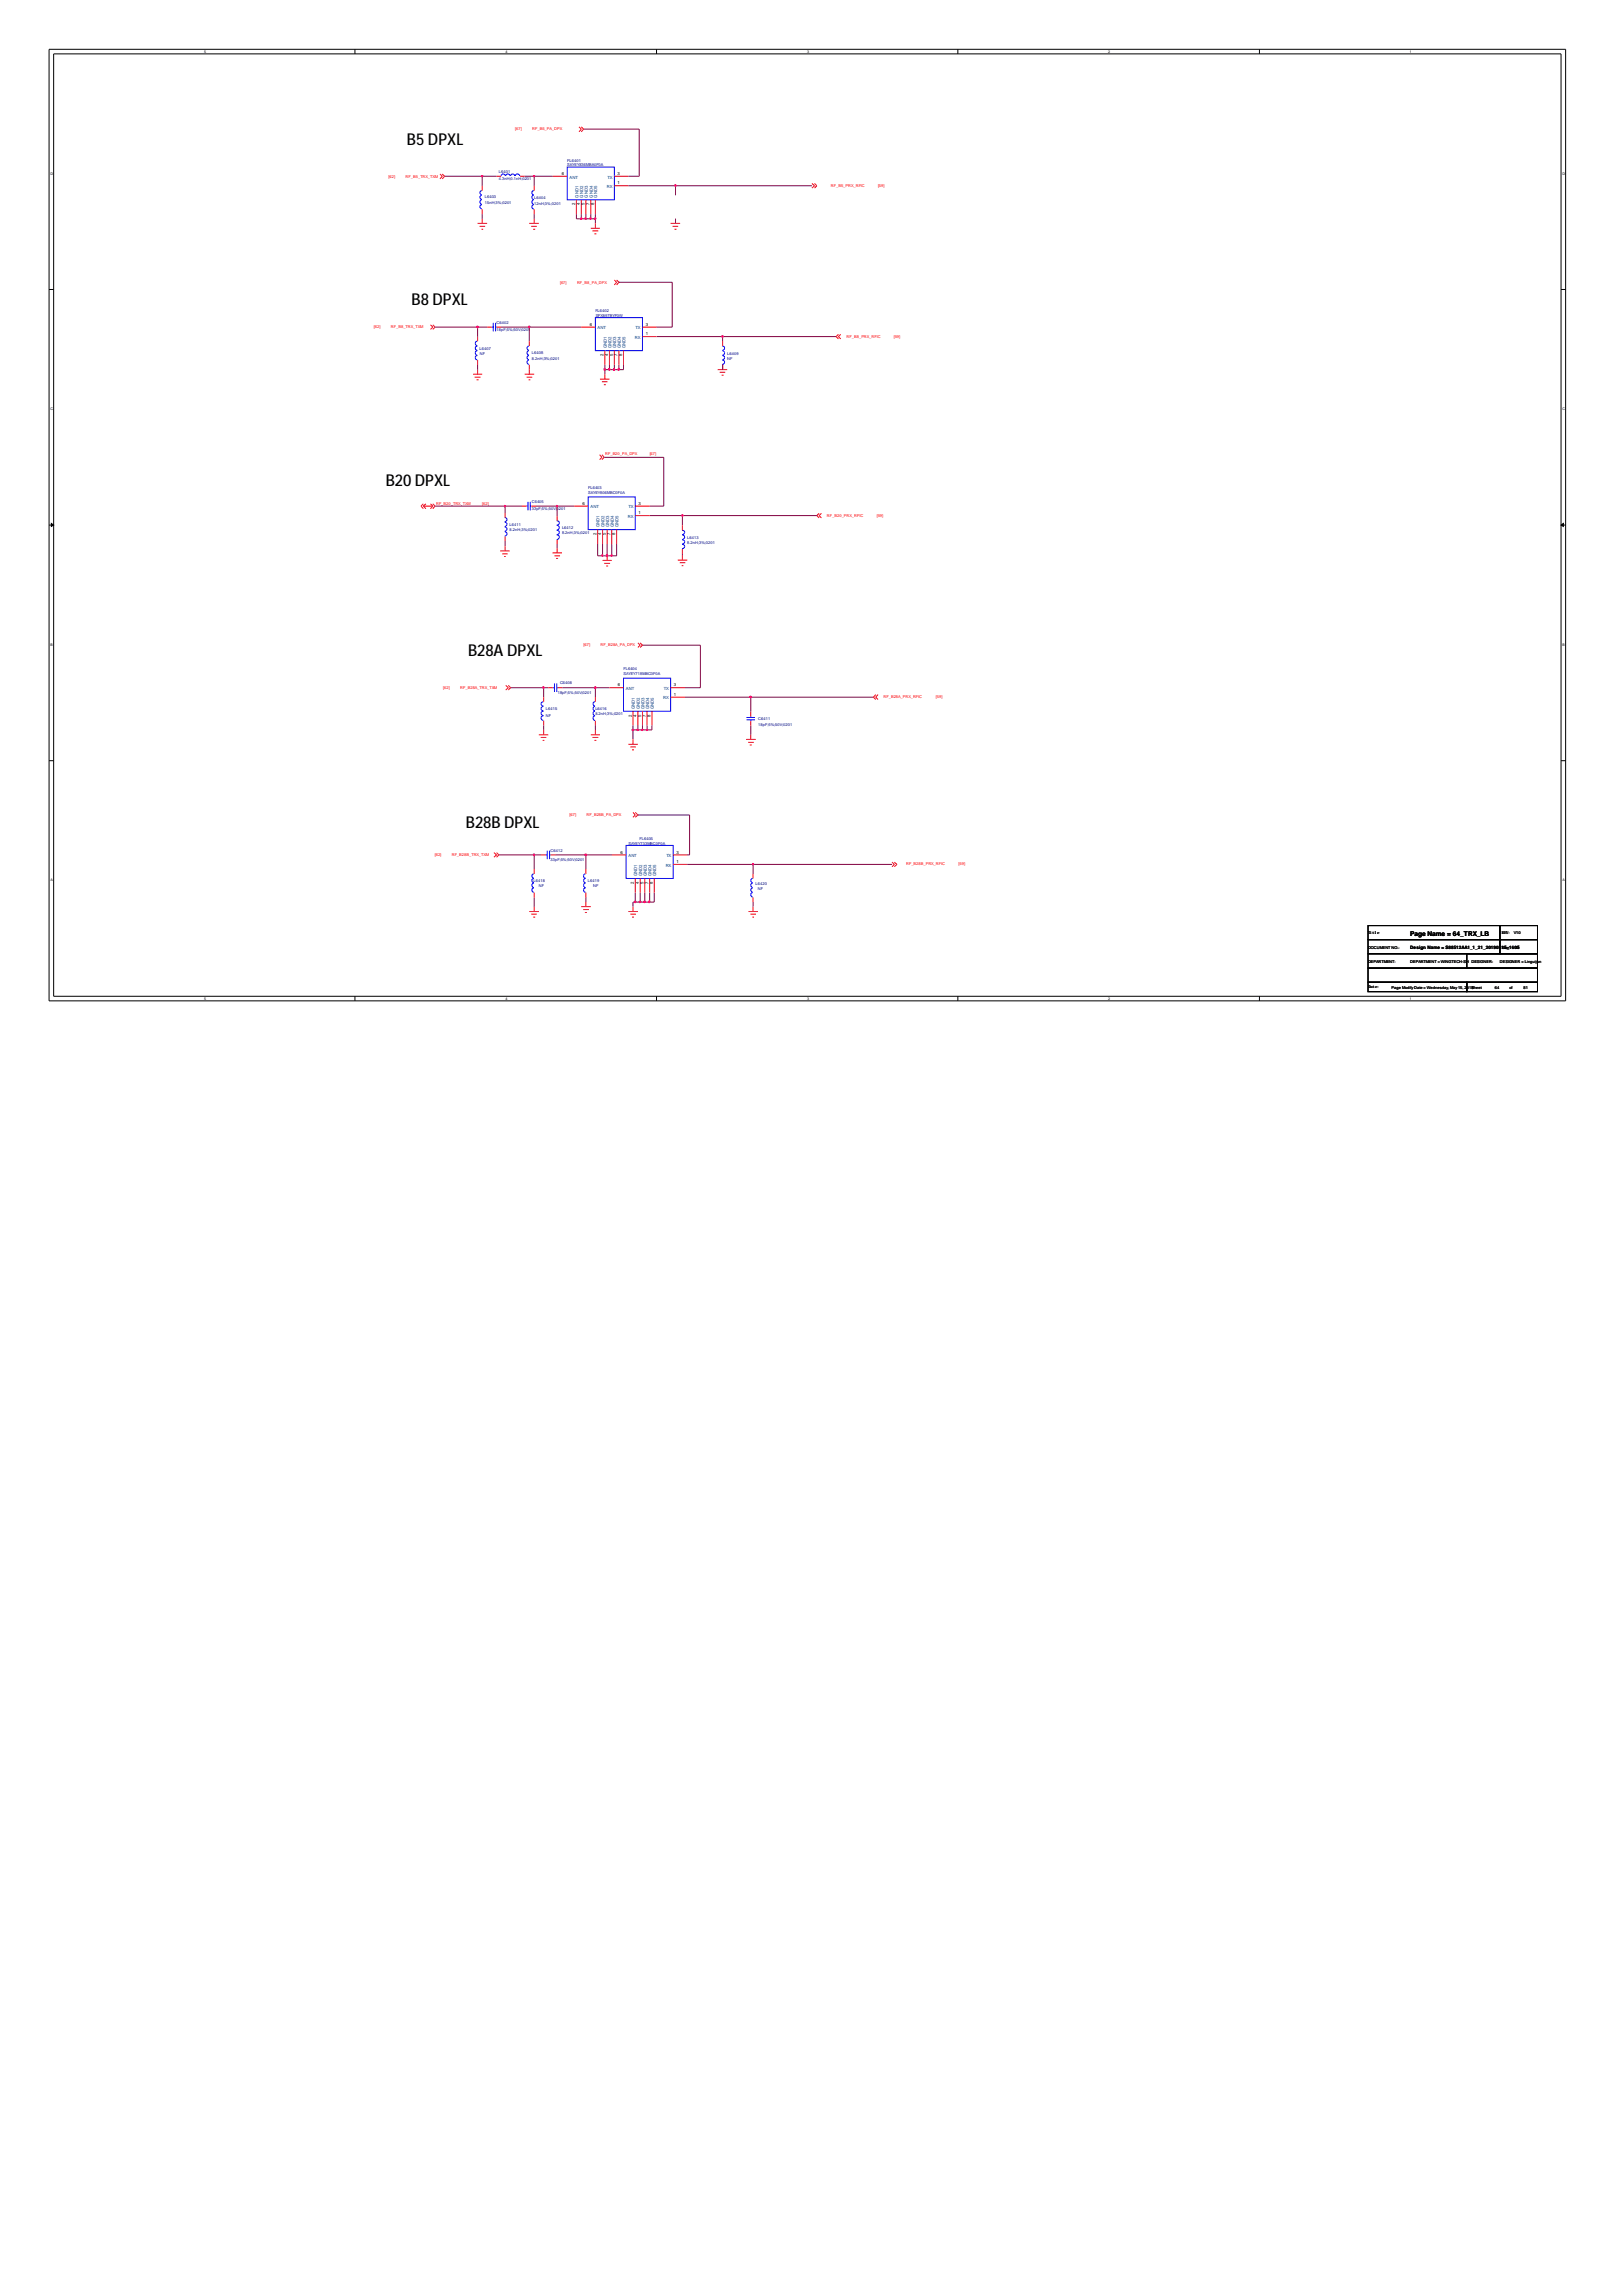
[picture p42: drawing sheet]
<svg xmlns="http://www.w3.org/2000/svg" width="210mm" height="297mm" viewBox="0 0 210 297" stroke-linecap="round" stroke-linejoin="round" font-family="sans-serif">
<defs><g id="words">
<g font-size="2.1">
<text x="52.7" y="18.7">B5 DPXL</text>
<text x="53.3" y="39.5">B8 DPXL</text>
<text x="49.9" y="62.9">B20DPXL</text>
<text x="60.6" y="84.9">B28A DPXL</text>
<text x="60.3" y="107.1">B28B DPXL</text>
</g>
<text font-size=".8" x="182.5" y="121.1">Page Name = 64_TRX_LB</text>
<g font-size=".6">
<text x="72.7" y="22.6">6</text>
<text x="79.9" y="22.6">3</text>
<text x="79.9" y="23.9">1</text>
<text x="74.4" y="26.6" transform="rotate(-90 74.4 26.6)">2</text>
<text x="75.1" y="26.6" transform="rotate(-90 75.1 26.6)">4</text>
<text x="75.6" y="26.6" transform="rotate(-90 75.6 26.6)">5</text>
<text x="76.3" y="26.6" transform="rotate(-90 76.3 26.6)">7</text>
<text x="76.9" y="26.6" transform="rotate(-90 76.9 26.6)">8</text>
<text x="76.3" y="42.1">6</text>
<text x="78.1" y="46.1" transform="rotate(-90 78.1 46.1)">2</text>
<text x="78.7" y="46.1" transform="rotate(-90 78.7 46.1)">4</text>
<text x="79.3" y="46.1" transform="rotate(-90 79.3 46.1)">5</text>
<text x="79.9" y="46.1" transform="rotate(-90 79.9 46.1)">7</text>
<text x="80.5" y="46.1" transform="rotate(-90 80.5 46.1)">8</text>
<text x="83.6" y="42.1">3</text>
<text x="83.6" y="43.4">1</text>
<text x="75.4" y="65.3">6</text>
<text x="82.6" y="65.3">3</text>
<text x="77.2" y="69.2" transform="rotate(-90 77.2 69.2)">2</text>
<text x="77.8" y="69.2" transform="rotate(-90 77.8 69.2)">4</text>
<text x="78.4" y="69.2" transform="rotate(-90 78.4 69.2)">5</text>
<text x="79" y="69.2" transform="rotate(-90 79 69.2)">7</text>
<text x="79.6" y="69.2" transform="rotate(-90 79.6 69.2)">8</text>
<text x="82.6" y="66.5">1</text>
<text x="80" y="88.8">6</text>
<text x="87.2" y="88.8">3</text>
<text x="81.7" y="92.7" transform="rotate(-90 81.7 92.7)">2</text>
<text x="82.4" y="92.7" transform="rotate(-90 82.4 92.7)">4</text>
<text x="83" y="92.7" transform="rotate(-90 83 92.7)">5</text>
<text x="83.6" y="92.7" transform="rotate(-90 83.6 92.7)">7</text>
<text x="84.2" y="92.7" transform="rotate(-90 84.2 92.7)">8</text>
<text x="87.2" y="90">1</text>
<text x="80.3" y="110.4">6</text>
<text x="87.5" y="110.4">3</text>
<text x="87.5" y="111.7">1</text>
<text x="82" y="114.4" transform="rotate(-90 82 114.4)">2</text>
<text x="82.7" y="114.4" transform="rotate(-90 82.7 114.4)">4</text>
<text x="83.3" y="114.4" transform="rotate(-90 83.3 114.4)">5</text>
<text x="83.9" y="114.4" transform="rotate(-90 83.9 114.4)">7</text>
<text x="84.5" y="114.4" transform="rotate(-90 84.5 114.4)">8</text>
<text x="182.5" y="122.8">Design Name = S88512AA1_1_21_20190515_1605</text>
</g>
<g font-size=".6" fill="#004080">
<text x="73.7" y="23.1">ANT</text>
<text x="78.6" y="23.1">TX</text>
<text x="74.8" y="25.6" transform="rotate(-90 74.8 25.6)">GND1</text>
<text x="75.5" y="25.6" transform="rotate(-90 75.5 25.6)">GND2</text>
<text x="76.1" y="25.6" transform="rotate(-90 76.1 25.6)">GND3</text>
<text x="76.7" y="25.6" transform="rotate(-90 76.7 25.6)">GND4</text>
<text x="77.3" y="25.6" transform="rotate(-90 77.3 25.6)">GND5</text>
<text x="78.5" y="24.3">RX</text>
<text x="77.3" y="42.6">ANT</text>
<text x="78.5" y="45.1" transform="rotate(-90 78.5 45.1)">GND1</text>
<text x="79.1" y="45.1" transform="rotate(-90 79.1 45.1)">GND2</text>
<text x="79.8" y="45.1" transform="rotate(-90 79.8 45.1)">GND3</text>
<text x="80.3" y="45.1" transform="rotate(-90 80.3 45.1)">GND4</text>
<text x="80.9" y="45.1" transform="rotate(-90 80.9 45.1)">GND5</text>
<text x="82.2" y="43.8">RX</text>
<text x="82.3" y="42.6">TX</text>
<text x="76.4" y="65.8">ANT</text>
<text x="81.3" y="65.8">TX</text>
<text x="77.6" y="68.2" transform="rotate(-90 77.6 68.2)">GND1</text>
<text x="78.2" y="68.2" transform="rotate(-90 78.2 68.2)">GND2</text>
<text x="78.8" y="68.2" transform="rotate(-90 78.8 68.2)">GND3</text>
<text x="79.4" y="68.2" transform="rotate(-90 79.4 68.2)">GND4</text>
<text x="80.1" y="68.2" transform="rotate(-90 80.1 68.2)">GND5</text>
<text x="81.2" y="67">RX</text>
<text x="81" y="89.3">ANT</text>
<text x="85.9" y="89.3">TX</text>
<text x="82.2" y="91.7" transform="rotate(-90 82.2 91.7)">GND1</text>
<text x="82.8" y="91.7" transform="rotate(-90 82.8 91.7)">GND2</text>
<text x="83.4" y="91.7" transform="rotate(-90 83.4 91.7)">GND3</text>
<text x="84" y="91.7" transform="rotate(-90 84 91.7)">GND4</text>
<text x="84.6" y="91.7" transform="rotate(-90 84.6 91.7)">GND5</text>
<text x="85.8" y="90.5">RX</text>
<text x="81.3" y="110.9">ANT</text>
<text x="82.5" y="113.4" transform="rotate(-90 82.5 113.4)">GND1</text>
<text x="83.1" y="113.4" transform="rotate(-90 83.1 113.4)">GND2</text>
<text x="83.7" y="113.4" transform="rotate(-90 83.7 113.4)">GND3</text>
<text x="84.3" y="113.4" transform="rotate(-90 84.3 113.4)">GND4</text>
<text x="84.9" y="113.4" transform="rotate(-90 84.9 113.4)">GND5</text>
<text x="86.1" y="112.1">RX</text>
<text x="86.2" y="110.9">TX</text>
</g>
<g font-size=".5">
<text x="26.4" y="6.8">5</text>
<text x="65.4" y="6.8">4</text>
<text x="104.4" y="6.8">3</text>
<text x="143.4" y="6.8">2</text>
<text x="182.5" y="6.8">1</text>
<text x="6.5" y="22.6">D</text>
<text x="202.2" y="22.6">D</text>
<text x="6.5" y="53.1">C</text>
<text x="202.2" y="53.1">C</text>
<text x="6.5" y="83.6">B</text>
<text x="202.2" y="83.6">B</text>
<text x="6.5" y="114">A</text>
<text x="202.2" y="114">A</text>
<text x="177" y="120.8">Title</text>
<text x="177" y="122.7">DOCUMENT NO.:</text>
<text x="177" y="124.5">DEPARTMENT:</text>
<text x="182.5" y="124.5">DEPARTMENT = WINGTECH-SH DESIGNER:</text>
<text x="194.1" y="124.5">DESIGNER = Linguijun</text>
<text x="194.4" y="122.7">Size</text>
<text x="194.4" y="120.8">REV:</text>
<text x="195.9" y="120.8">V10</text>
<text x="196.2" y="122.7">D</text>
<text x="26.4" y="129.3">5</text>
<text x="65.4" y="129.3">4</text>
<text x="104.4" y="129.3">3</text>
<text x="143.4" y="129.3">2</text>
<text x="177.1" y="127.9">Date:</text>
<text x="180.1" y="127.9">Page ModifyDate = Wednesday, May15, 2019</text>
<text x="182.5" y="129.3">1</text>
<text x="190.4" y="127.9">Sheet</text>
<text x="193.5" y="127.9">64</text>
<text x="195.3" y="127.9">of</text>
<text x="197.1" y="127.9">81</text>
</g>
<g font-size=".5" fill="#f00">
<text x="66.7" y="16.9">[67]</text>
<text x="68.9" y="16.9">RF_B5_PA_DPX</text>
<text x="50.3" y="23">[62]</text>
<text x="52.5" y="23">RF_B5_TRX_TXM</text>
<text x="107.5" y="24.2">RF_B5_PRX_RFIC</text>
<text x="113.6" y="24.2">[59]</text>
<text x="72.5" y="36.7">[67]</text>
<text x="74.7" y="36.7">RF_B8_PA_DPX</text>
<text x="48.4" y="42.5">[62]</text>
<text x="50.6" y="42.5">RF_B8_TRX_TXM</text>
<text x="109.6" y="43.7">RF_B8_PRX_RFIC</text>
<text x="115.7" y="43.7">[59]</text>
<text x="78.3" y="58.9">RF_B20_PA_DPX</text>
<text x="84.1" y="58.9">[67]</text>
<text x="56.4" y="65.3">RF_B20_TRX_TXM</text>
<text x="62.4" y="65.3">[62]</text>
<text x="107" y="66.9">RF_B20_PRX_RFIC</text>
<text x="113.5" y="66.9">[59]</text>
<text x="75.5" y="83.6">[67]</text>
<text x="77.7" y="83.6">RF_B28A_PA_DPX</text>
<text x="57.4" y="89.1">[62]</text>
<text x="59.6" y="89.1">RF_B28A_TRX_TXM</text>
<text x="114.3" y="90.3">RF_B28A_PRX_RFIC</text>
<text x="121.1" y="90.3">[59]</text>
<text x="73.7" y="105.6">[67]</text>
<text x="75.9" y="105.6">RF_B28B_PA_DPX</text>
<text x="56.3" y="110.7">[62]</text>
<text x="58.5" y="110.7">RF_B28B_TRX_TXM</text>
<text x="117.3" y="112">RF_B28B_PRX_RFIC</text>
<text x="124" y="112">[59]</text>
</g>
<g font-size=".5" fill="#000080">
<text x="64.6" y="22.4">L6401</text>
<text x="64.6" y="23.3">4.3nH;0.1nH;0201</text>
<text x="73.4" y="20.9">FL6401</text>
<text x="73.4" y="21.5">SAYEY836MBA0F0A</text>
<text x="62.7" y="25.6">L6403</text>
<text x="62.7" y="26.4">15nH;3%;0201</text>
<text x="69.1" y="25.8">L6404</text>
<text x="69.1" y="26.5">12nH;3%;0201</text>
<text x="64.3" y="41.9">C6402</text>
<text x="77" y="40.4">FL6402</text>
<text x="77.1" y="41">SFX897BYF0W</text>
<text x="62.1" y="45.3">L6407</text>
<text x="62.1" y="45.9">NF</text>
<text x="64.3" y="42.8">18pF;5%;50V;0201</text>
<text x="68.8" y="45.7">L6408</text>
<text x="68.8" y="46.5">8.2nH;3%;0201</text>
<text x="94.1" y="45.9">L6409</text>
<text x="94.1" y="46.5">NF</text>
<text x="68.8" y="65.1">C6405</text>
<text x="68.8" y="66">33pF;5%;50V;0201</text>
<text x="76.1" y="63.3">FL6403</text>
<text x="76.1" y="63.9">SAYEY806MBC0F0A</text>
<text x="66" y="68.1">L6411</text>
<text x="66" y="68.7">8.2nH;3%;0201</text>
<text x="72.7" y="68.5">L6412</text>
<text x="72.7" y="69.1">8.2nH;3%;0201</text>
<text x="88.9" y="69.7">L6413</text>
<text x="88.9" y="70.3">8.2nH;3%;0201</text>
<text x="72.2" y="89.8">18pF;5%;50V;0201</text>
<text x="72.5" y="88.5">C6408</text>
<text x="80.7" y="86.7">FL6404</text>
<text x="80.7" y="87.3">SAYEY718MBC0F0A</text>
<text x="70.7" y="91.9">L6415</text>
<text x="70.7" y="92.8">NF</text>
<text x="77" y="91.9">L6416</text>
<text x="77" y="92.5">8.2nH;3%;0201</text>
<text x="98.1" y="93.2">C6411</text>
<text x="98.1" y="93.9">18pF;5%;50V;0201</text>
<text x="71.2" y="110.2">C6412</text>
<text x="71.2" y="111.4">33pF;5%;50V;0201</text>
<text x="81.3" y="109.3">SAYEY733MBC0F0A</text>
<text x="82.8" y="108.7">FL6405</text>
<text x="69" y="114.2">L6418</text>
<text x="69.7" y="114.8">NF</text>
<text x="76.1" y="114.2">L6419</text>
<text x="76.8" y="114.8">NF</text>
<text x="97.8" y="114.5">L6420</text>
<text x="98.1" y="115.1">NF</text>
</g>
</g></defs>
<g fill="none" stroke="#000" stroke-width=".13">
<path d="M6.3 6.4h196.3v123.1h-196.3zM6.9 7h195.1v121.9h-195.1zM45.9 6.4v.6M85 6.4v.6M124 6.4v.6M163 6.4v.6M6.3 37.5h.6M202 37.5h.6M6.3 67.9h.6M202 67.9h.6M6.3 98.4h.6M202 98.4h.6"/>
<path d="M177 119.7h17.1v1.9h-17.1zM194.1 119.7h4.9v1.9h-4.9zM45.9 128.9v.6M85 128.9v.6M124 128.9v.6M163 128.9v.6M177 121.6h17.1v1.8h-17.1zM177 127.1h12.8v1.2h-12.8zM177 125.3h22v1.8h-22zM177 123.4h22v1.9h-22zM189.8 127.1h9.2v1.2h-9.2zM189.8 123.4h9.2v1.9h-9.2z"/>
<path d="M194.1 121.6h4.9v1.8h-4.9z"/>
</g>
<g fill="#000" stroke="#000" stroke-width=".13">
<path d="M6.6 67.7l.3 .2-.3 .2z" fill-rule="evenodd"/>
<path d="M202 67.9l.3-.2v.4z" fill-rule="evenodd"/>
</g>
<g fill="none" stroke="#f00" stroke-width=".13">
<path d="M74.9 16.4l.3 .3-.3 .3M75.2 16.4l.3 .3-.3 .3M56.9 22.5l.3 .3-.3 .3M57.2 22.5l.3 .3-.3 .3M61.8 28.9h1.2M62.1 29.3h.7M62.3 29.7h.2M62.4 24v.7M62.4 27.1v.6M62.4 28.3v.6M64.3 22.8h.6M67.3 22.8h.6"/>
<path d="M68.5 28.9h1.2M68.7 29.3h.8M69 29.7h.3M69.1 24v.7M69.1 27.1v.6M69.1 28.3v.6M71.5 22.8h1.9M74.6 25.9v1.8M75.2 25.9v1.8M75.8 25.9v1.8M76.5 29.5h1.1M76.5 25.9v1.8"/>
<path d="M76.7 29.9h.7M76.9 30.3h.3M77 25.9v1.8M77 28.9v.6M79.5 36.2l.3 .3-.3 .4M79.5 22.8h1.8M79.5 24h1.8M79.8 36.2l.3 .3-.3 .4M86.8 28.9h1.2M87 29.3h.8M87.3 29.7h.2M87.4 28.3v.6"/>
<path d="M105.1 23.7l.3 .3-.3 .3M105.4 23.7l.3 .3-.3 .3M55.7 42l.3 .3-.3 .3M56 42l.3 .3-.3 .3M61.2 48.4h1.2M61.4 48.8h.8M61.7 49.1h.2M61.8 43.5v.6M61.8 46.6v.6M61.8 47.8v.6M63 42.3h.6M64.3 42.3h.6"/>
<path d="M67.9 48.4h1.2M68.2 48.8h.7M68.4 49.1h.2M68.5 44.1v.7M68.5 47.2v1.2M75.2 42.3h1.8M77.6 58.8l.3 .4-.3 .3M77.6 49.1h1.3M77.9 49.4h.7M77.9 58.8l.3 .4-.3 .3M78.1 49.8h.3M78.3 45.4v1.8"/>
<path d="M78.3 48.4v.7M78.9 45.4v1.8M79.5 45.4v1.8M80.1 45.4v1.8M80.7 45.4v1.8M83.1 42.3h1.9M83.1 43.5h1.9M92.9 47.8h1.2M93.1 48.2h.8M93.4 48.5h.2M93.5 44.1v.7M93.5 47.2v.6"/>
<path d="M108.5 43.3l-.3 .2 .3 .3M108.8 43.3l-.3 .2 .3 .3M54.8 65.2l-.3 .3 .3 .3M54.8 65.5l.3 .3M54.8 65.5h1.2M55.1 65.2l-.3 .3M55.7 65.2l.3 .3M56 65.2l.3 .3-.3 .3M56 65.5l-.3 .3M64.7 71.3h1.3M65 71.7h.7M65.2 72h.2"/>
<path d="M65.4 66.4v.6M65.4 69.4v.6M65.4 70.7v.6M67.5 65.5h.7M68.7 65.5h.7M71.5 71.5h1.2M71.8 71.9h.7M72 72.2h.2M72.1 66.8v.6M72.1 69.8v.6M72.1 70.9v.6M74.3 65.5h1.8"/>
<path d="M77.3 68.5v1.9M78 72.5h1.2M78 68.5v1.9M78.2 72.9h.8M78.4 73.2h.3M78.6 68.5v1.9M78.6 71.9v.6M79.2 68.5v1.9M79.8 68.5v1.9M82.2 65.5h1.9M82.2 66.7h1.9M87.7 72.5h1.2"/>
<path d="M88 72.8h.7M88.2 73.2h.2M88.3 68v.6M88.3 71v.7M88.3 71.8v.7M106 66.4l-.3 .3 .3 .3M106.3 66.4l-.3 .3 .3 .3M65.4 88.7l.4 .3-.4 .3M65.8 88.7l.3 .3-.3 .3M69.7 95.1h1.3M70 95.4h.7M70.2 95.8h.2"/>
<path d="M70.4 90.2v.6M70.4 93.2v.6M70.4 94.4v.7M71 89h.5M72.2 89h.6M76.5 95.1h1.1M76.7 95.4h.7M76.9 95.8h.3M77 90.2v.6M77 93.2v.6M77 94.4v.7M78.9 89h1.8"/>
<path d="M81.3 96.3h1.2M81.6 96.6h.7M81.8 97h.2M81.9 92v1.8M81.9 95.7v.6M82.5 83.2l.3 .3-.3 .3M82.5 92v1.8M82.8 83.2l.3 .3-.3 .3M83.1 92v1.8M83.7 92v1.8M84.4 92v1.8M86.8 89h1.8"/>
<path d="M86.8 90.2h1.8M96.6 95.7h1.2M96.8 96h.7M97 96.4h.3M97.2 92.1v.6M97.2 93.3v.6M97.2 95.1v.6M113.3 89.9l-.3 .3 .3 .3M113.6 89.9l-.3 .3 .3 .3M63.9 110.3l.4 .3-.4 .3M64.3 110.3l.3 .3-.3 .3M68.5 117.9h1.2"/>
<path d="M68.7 118.3h.8M69 118.6h.3M69.1 112.4v.7M69.1 115.5v.6M69.1 117.3v.6M70 110.6h.7M71.2 110.6h.7M75.2 117.3h1.3M75.5 117.7h.7M75.7 118.1h.2M75.8 112.4v.7M75.8 115.5v.6"/>
<path d="M75.8 116.7v.6M79.2 110.6h1.8M81.3 117.9h1.2M81.6 118.3h.7M81.8 118.6h.2M81.9 117.3v.6M81.9 105.1l.3 .3-.3 .3M82.2 105.1l.3 .3-.3 .3M82.2 113.7v1.8M82.8 113.7v1.8M83.4 113.7v1.8M84.1 113.7v1.8"/>
<path d="M84.7 113.7v1.8M87.1 110.6h1.8M87.1 111.8h1.8M96.9 117.9h1.2M97.1 118.3h.7M97.4 118.6h.2M97.5 113.1v.6M97.5 116.1v.6M97.5 117.3v.6M115.4 111.5l.3 .3-.3 .3M115.7 111.5l.4 .3-.4 .3"/>
</g>
<g fill="none" stroke="#00f" stroke-width=".13">
<path d="M62.4 24.7a.28 .28 0 0 0-.3 .2 .28 .28 0 0 0 .3 .3M62.4 25.3a.28 .28 0 0 0-.3 .2 .28 .28 0 0 0 .3 .3M62.4 25.9h-.2l-.1 .2 .3 .3M62.4 26.5a.28 .28 0 0 0-.3 .3 .28 .28 0 0 0 .3 .2M64.9 22.8a.28 .28 0 0 1 .2-.3 .28 .28 0 0 1 .3 .3M65.4 22.8l.1-.2 .2-.1 .3 .3M66.1 22.8a.28 .28 0 0 1 .3-.3 .28 .28 0 0 1 .2 .3M66.7 22.8l.1-.2 .1-.1h.2l.2 .3M69.1 24.7h-.2a.29 .29 0 0 0-.1 .3 .29 .29 0 0 0 .3 .2M69.1 25.3h-.2a.29 .29 0 0 0-.1 .3 .29 .29 0 0 0 .3 .2M69.1 25.9a.3 .3 0 0 0-.3 .2 .3 .3 0 0 0 .3 .3M69.1 26.5h-.2a.29 .29 0 0 0-.1 .3 .29 .29 0 0 0 .3 .2"/>
<path d="M73.4 21.6h6.1v4.3h-6.1zM61.8 44.1a.3 .3 0 0 0-.3 .3 .3 .3 0 0 0 .3 .3M61.8 44.8h-.2a.29 .29 0 0 0-.1 .3 .29 .29 0 0 0 .3 .2M61.8 45.4a.3 .3 0 0 0-.3 .3 .3 .3 0 0 0 .3 .3M61.8 46h-.2a.29 .29 0 0 0-.1 .3 .29 .29 0 0 0 .3 .3M63.6 42.3h.2M63.8 41.8v1.1M64.1 42.3h.2M64.1 41.8v1.1M68.5 44.8a.28 .28 0 0 0-.3 .2 .28 .28 0 0 0 .3 .3M68.5 45.4h-.2l-.1 .2v.2l.3 .2M68.5 46a.28 .28 0 0 0-.3 .3 .28 .28 0 0 0 .3 .3"/>
<path d="M68.5 46.6a.28 .28 0 0 0-.3 .3 .28 .28 0 0 0 .3 .2M77 41.1h6.1v4.3h-6.1zM93.5 44.8h.1a.28 .28 0 0 1 .2 .3 .28 .28 0 0 1-.3 .2M93.5 45.4a.3 .3 0 0 1 .3 .3 .3 .3 0 0 1-.3 .3M93.5 46h.1a.28 .28 0 0 1 .2 .4 .28 .28 0 0 1-.3 .2M93.5 46.6h.1a.28 .28 0 0 1 .2 .3 .28 .28 0 0 1-.3 .2M65.3 67l.3 .1a.3 .3 0 0 1-.3 .4M65.3 67.5l.3 .2a.35 .35 0 0 1-.3 .4M65.3 68.2l.3 .1a.3 .3 0 0 1-.3 .4M65.3 68.8l.3 .2v.2l-.3 .2M68.2 65.5h.1M68.3 64.9v1.1"/>
<path d="M68.6 65.5h.1M68.6 64.9v1.1M72.1 67.4a.28 .28 0 0 1 .3 .3 .28 .28 0 0 1-.3 .2M72.1 68a.3 .3 0 0 1 .3 .3 .3 .3 0 0 1-.3 .3M72.1 68.6a.28 .28 0 0 1 .3 .3 .28 .28 0 0 1-.3 .3M72.1 69.2a.3 .3 0 0 1 .3 .3 .3 .3 0 0 1-.3 .3M76.1 64.3h6.1v4.2h-6.1zM88.3 68.6a.28 .28 0 0 1 .3 .3 .28 .28 0 0 1-.3 .3M88.3 69.2a.3 .3 0 0 1 .3 .3 .3 .3 0 0 1-.3 .3M88.3 69.8a.28 .28 0 0 1 .3 .3 .28 .28 0 0 1-.3 .3M88.3 70.4a.28 .28 0 0 1 .3 .3 .28 .28 0 0 1-.3 .3M70.3 90.8h-.1a.28 .28 0 0 0-.2 .3 .28 .28 0 0 0 .3 .2"/>
<path d="M70.3 91.4a.3 .3 0 0 0-.3 .3 .3 .3 0 0 0 .3 .3M70.3 92h-.1a.28 .28 0 0 0-.2 .4 .28 .28 0 0 0 .3 .2M70.3 92.6a.3 .3 0 0 0-.3 .3 .3 .3 0 0 0 .3 .3M71.5 89h.3M71.8 88.4v1.1M72.1 89h.1M72.1 88.4v1.1M77 90.8h-.1a.29 .29 0 0 0-.1 .3 .29 .29 0 0 0 .2 .2M77 91.4a.3 .3 0 0 0-.2 .3 .3 .3 0 0 0 .2 .3M77 92h-.1a.29 .29 0 0 0-.1 .4 .29 .29 0 0 0 .2 .2M77 92.6a.3 .3 0 0 0-.3 .3 .3 .3 0 0 0 .3 .3M80.7 87.7h6.1v4.3h-6.1z"/>
<path d="M96.6 93.1h1.1M96.6 92.8h1.1M97.2 92.7v.1M97.2 93.1v.2M69.1 113.1h-.2a.29 .29 0 0 0-.1 .3 .29 .29 0 0 0 .3 .2M69.1 113.7h-.2a.29 .29 0 0 0-.1 .3 .29 .29 0 0 0 .3 .2M69.1 114.2a.3 .3 0 0 0-.3 .3 .3 .3 0 0 0 .3 .3M69.1 114.9h-.2a.29 .29 0 0 0-.1 .3 .29 .29 0 0 0 .3 .2M70.7 110.6h.1M70.8 110.1v1.1M71.1 110.6h.1M71.1 110.1v1.1"/>
<path d="M75.8 113.1h-.2a.29 .29 0 0 0-.1 .3 .29 .29 0 0 0 .3 .2M75.8 113.7h-.2a.29 .29 0 0 0-.1 .3 .29 .29 0 0 0 .3 .2M75.8 114.2a.3 .3 0 0 0-.3 .3 .3 .3 0 0 0 .3 .3M75.8 114.9h-.2a.29 .29 0 0 0-.1 .3 .29 .29 0 0 0 .3 .2M81 109.4h6.1v4.3h-6.1zM97.4 113.7a.28 .28 0 0 0-.2 .2 .28 .28 0 0 0 .2 .3M97.4 114.2l-.1 .1-.1 .2 .2 .3M97.4 114.9a.28 .28 0 0 0-.2 .3 .28 .28 0 0 0 .2 .2M97.4 115.5l-.2 .1v.1v.2l.2 .2"/>
</g>
<g fill="none" stroke="#800040" stroke-width=".13">
<path d="M75.5 16.7h7.2v6.1h-1.4M57.5 22.8h6.8M62.4 22.8v1.2M62.4 27.7v.6M67.9 22.8h3.6M69.1 22.8v1.2M69.1 27.7v.6M74.6 27.7v.6h2.4M75.2 27.7v.6M75.8 27.7v.6M76.5 27.7v.6M77 27.7v1.2"/>
<path d="M80.1 36.5h6.9v5.8h-2M81.3 24h23.8M87.4 24v1.3M87.4 28.3v.6M56.3 42.3h6.7M61.8 42.3v1.2M61.8 47.2v.6M64.9 42.3h10.3M68.5 42.3v1.8M78.2 59.2h7.7v6.3h-1.8M78.3 47.2v1.2M78.9 47.2v.6"/>
<path d="M79.5 47.2v.6M80.1 47.2v.6M80.7 47.2v.6h-2.4M85 43.5h23.2M93.5 43.5v.6M93.5 47.2v.6M56.3 65.5h11.2M65.4 65.5v.9M65.4 70v.7M69.4 65.5h4.9M72.1 65.5v1.3M72.1 70.4v.5"/>
<path d="M77.3 70.4v1.5h2.5v-1.5M78 70.4v1.5M78.6 70.4v1.5M79.2 70.4v1.5M84.1 66.7h21.6M88.3 66.7v1.3M88.3 71.7v.1M66.1 89h4.9M70.4 89v1.2M70.4 93.8v.6M72.8 89h6.1M77 89v1.2"/>
<path d="M77 93.8v.6M81.9 93.8v1.9M82.5 93.8v.6M83.1 93.8v.6M83.1 83.5h7.5v5.5h-2M83.7 93.8v.6M84.4 93.8v.6h-2.5M88.6 90.2h24.4M97.2 90.2v1.9M97.2 93.9v1.2M64.6 110.6h5.4M69.1 110.6v1.8"/>
<path d="M69.1 116.1v1.2M71.9 110.6h7.3M75.8 110.6v1.8M75.8 116.1v.6M82.2 115.5v1.2M82.5 105.4h6.7v5.2h-.3M82.8 115.5v1.2M83.4 115.5v1.2M84.1 115.5v1.2M84.7 115.5v1.2h-2.8v.6M88.9 111.8h26.5M97.5 111.8v1.3"/>
<path d="M97.5 116.7v.6"/>
</g>
<g fill="#f0f" stroke="#f0f" stroke-width=".13">
<path d="M75.7 110.5h.2v.1h-.2z" fill-rule="evenodd"/>
<path d="M84 116.6l.1 .1-.1 .1z" fill-rule="evenodd"/>
<path d="M82.4 94.4h.2v.1h-.2z" fill-rule="evenodd"/>
<path d="M83.7 94.4h.1v.1h-.1z" fill-rule="evenodd"/>
<path d="M83 94.4h.2l-.1 .1z" fill-rule="evenodd"/>
<path d="M78.8 47.7h.1v.2h-.1z" fill-rule="evenodd"/>
<path d="M78.2 47.7h.1v.2h-.1z" fill-rule="evenodd"/>
<path d="M80 47.7h.1v.2h-.1z" fill-rule="evenodd"/>
<path d="M79.4 47.7l.1 .1v.1z" fill-rule="evenodd"/>
<path d="M70.2 88.9h.2l-.1 .2z" fill-rule="evenodd"/>
<path d="M69 110.5h.2v.1h-.2z" fill-rule="evenodd"/>
<path d="M76.9 28.2h.2v.1h-.2z" fill-rule="evenodd"/>
<path d="M75.7 28.2h.2v.1h-.2z" fill-rule="evenodd"/>
<path d="M75.1 28.2h.2v.1h-.2z" fill-rule="evenodd"/>
<path d="M76.3 28.2l.2 .1-.1 .1z" fill-rule="evenodd"/>
<path d="M81.8 94.4h.2l-.1 .1z" fill-rule="evenodd"/>
<path d="M83.3 116.6h.2v.1h-.2z" fill-rule="evenodd"/>
<path d="M82.7 116.6h.2v.1h-.2z" fill-rule="evenodd"/>
<path d="M82.1 116.6l.2 .1-.1 .1z" fill-rule="evenodd"/>
<path d="M78.5 71.8l.2 .1-.2 .1z" fill-rule="evenodd"/>
<path d="M79.1 71.8h.1v.1h-.1z" fill-rule="evenodd"/>
<path d="M77.9 71.8h.1v.1h-.1z" fill-rule="evenodd"/>
<path d="M62.3 22.7h.2v.2h-.2z" fill-rule="evenodd"/>
<path d="M69 22.7l.2 .1-.1 .1z" fill-rule="evenodd"/>
<path d="M87.3 23.9h.2v.2h-.2z" fill-rule="evenodd"/>
<path d="M61.7 42.2h.1v.2h-.1z" fill-rule="evenodd"/>
<path d="M68.4 42.2l.2 .1-.1 .1z" fill-rule="evenodd"/>
<path d="M93.4 43.4h.2v.2h-.2z" fill-rule="evenodd"/>
<path d="M65.2 65.4h.2v.1h-.2z" fill-rule="evenodd"/>
<path d="M72 65.4l.2 .1-.1 .1z" fill-rule="evenodd"/>
<path d="M88.2 66.6l.2 .1-.1 .1z" fill-rule="evenodd"/>
<path d="M97.1 90.1l.1 .1h-.1z" fill-rule="evenodd"/>
<path d="M76.9 88.9h.2v.1h-.2z" fill-rule="evenodd"/>
<path d="M97.4 111.7l.1 .1v.1z" fill-rule="evenodd"/>
<path d="M75.7 110.5h.2v.1h-.2z" fill-rule="evenodd"/>
<path d="M84 116.6l.1 .1-.1 .1z" fill-rule="evenodd"/>
<path d="M82.4 94.4h.2v.1h-.2z" fill-rule="evenodd"/>
<path d="M83.7 94.4h.1v.1h-.1z" fill-rule="evenodd"/>
<path d="M83 94.4h.2l-.1 .1z" fill-rule="evenodd"/>
<path d="M78.8 47.7h.1v.2h-.1z" fill-rule="evenodd"/>
<path d="M78.2 47.7h.1v.2h-.1z" fill-rule="evenodd"/>
<path d="M80 47.7h.1v.2h-.1z" fill-rule="evenodd"/>
<path d="M79.4 47.7l.1 .1v.1z" fill-rule="evenodd"/>
<path d="M70.2 88.9h.2l-.1 .2z" fill-rule="evenodd"/>
<path d="M69 110.5h.2v.1h-.2z" fill-rule="evenodd"/>
<path d="M76.9 28.2h.2v.1h-.2z" fill-rule="evenodd"/>
<path d="M75.7 28.2h.2v.1h-.2z" fill-rule="evenodd"/>
<path d="M75.1 28.2h.2v.1h-.2z" fill-rule="evenodd"/>
<path d="M76.3 28.2l.2 .1-.1 .1z" fill-rule="evenodd"/>
<path d="M81.8 94.4h.2l-.1 .1z" fill-rule="evenodd"/>
<path d="M83.3 116.6h.2v.1h-.2z" fill-rule="evenodd"/>
<path d="M82.7 116.6h.2v.1h-.2z" fill-rule="evenodd"/>
<path d="M82.1 116.6l.2 .1-.1 .1z" fill-rule="evenodd"/>
<path d="M78.5 71.8l.2 .1-.2 .1z" fill-rule="evenodd"/>
<path d="M79.1 71.8h.1v.1h-.1z" fill-rule="evenodd"/>
<path d="M77.9 71.8h.1v.1h-.1z" fill-rule="evenodd"/>
<path d="M62.3 22.7h.2v.2h-.2z" fill-rule="evenodd"/>
<path d="M69 22.7l.2 .1-.1 .1z" fill-rule="evenodd"/>
<path d="M87.3 23.9h.2v.2h-.2z" fill-rule="evenodd"/>
<path d="M61.7 42.2h.1v.2h-.1z" fill-rule="evenodd"/>
<path d="M68.4 42.2l.2 .1-.1 .1z" fill-rule="evenodd"/>
<path d="M93.4 43.4h.2v.2h-.2z" fill-rule="evenodd"/>
<path d="M65.2 65.4h.2v.1h-.2z" fill-rule="evenodd"/>
<path d="M72 65.4l.2 .1-.1 .1z" fill-rule="evenodd"/>
<path d="M88.2 66.6l.2 .1-.1 .1z" fill-rule="evenodd"/>
<path d="M97.1 90.1l.1 .1h-.1z" fill-rule="evenodd"/>
<path d="M76.9 88.9h.2v.1h-.2z" fill-rule="evenodd"/>
<path d="M97.4 111.7l.1 .1v.1z" fill-rule="evenodd"/>
</g>
<use href="#words"/>
</svg>
